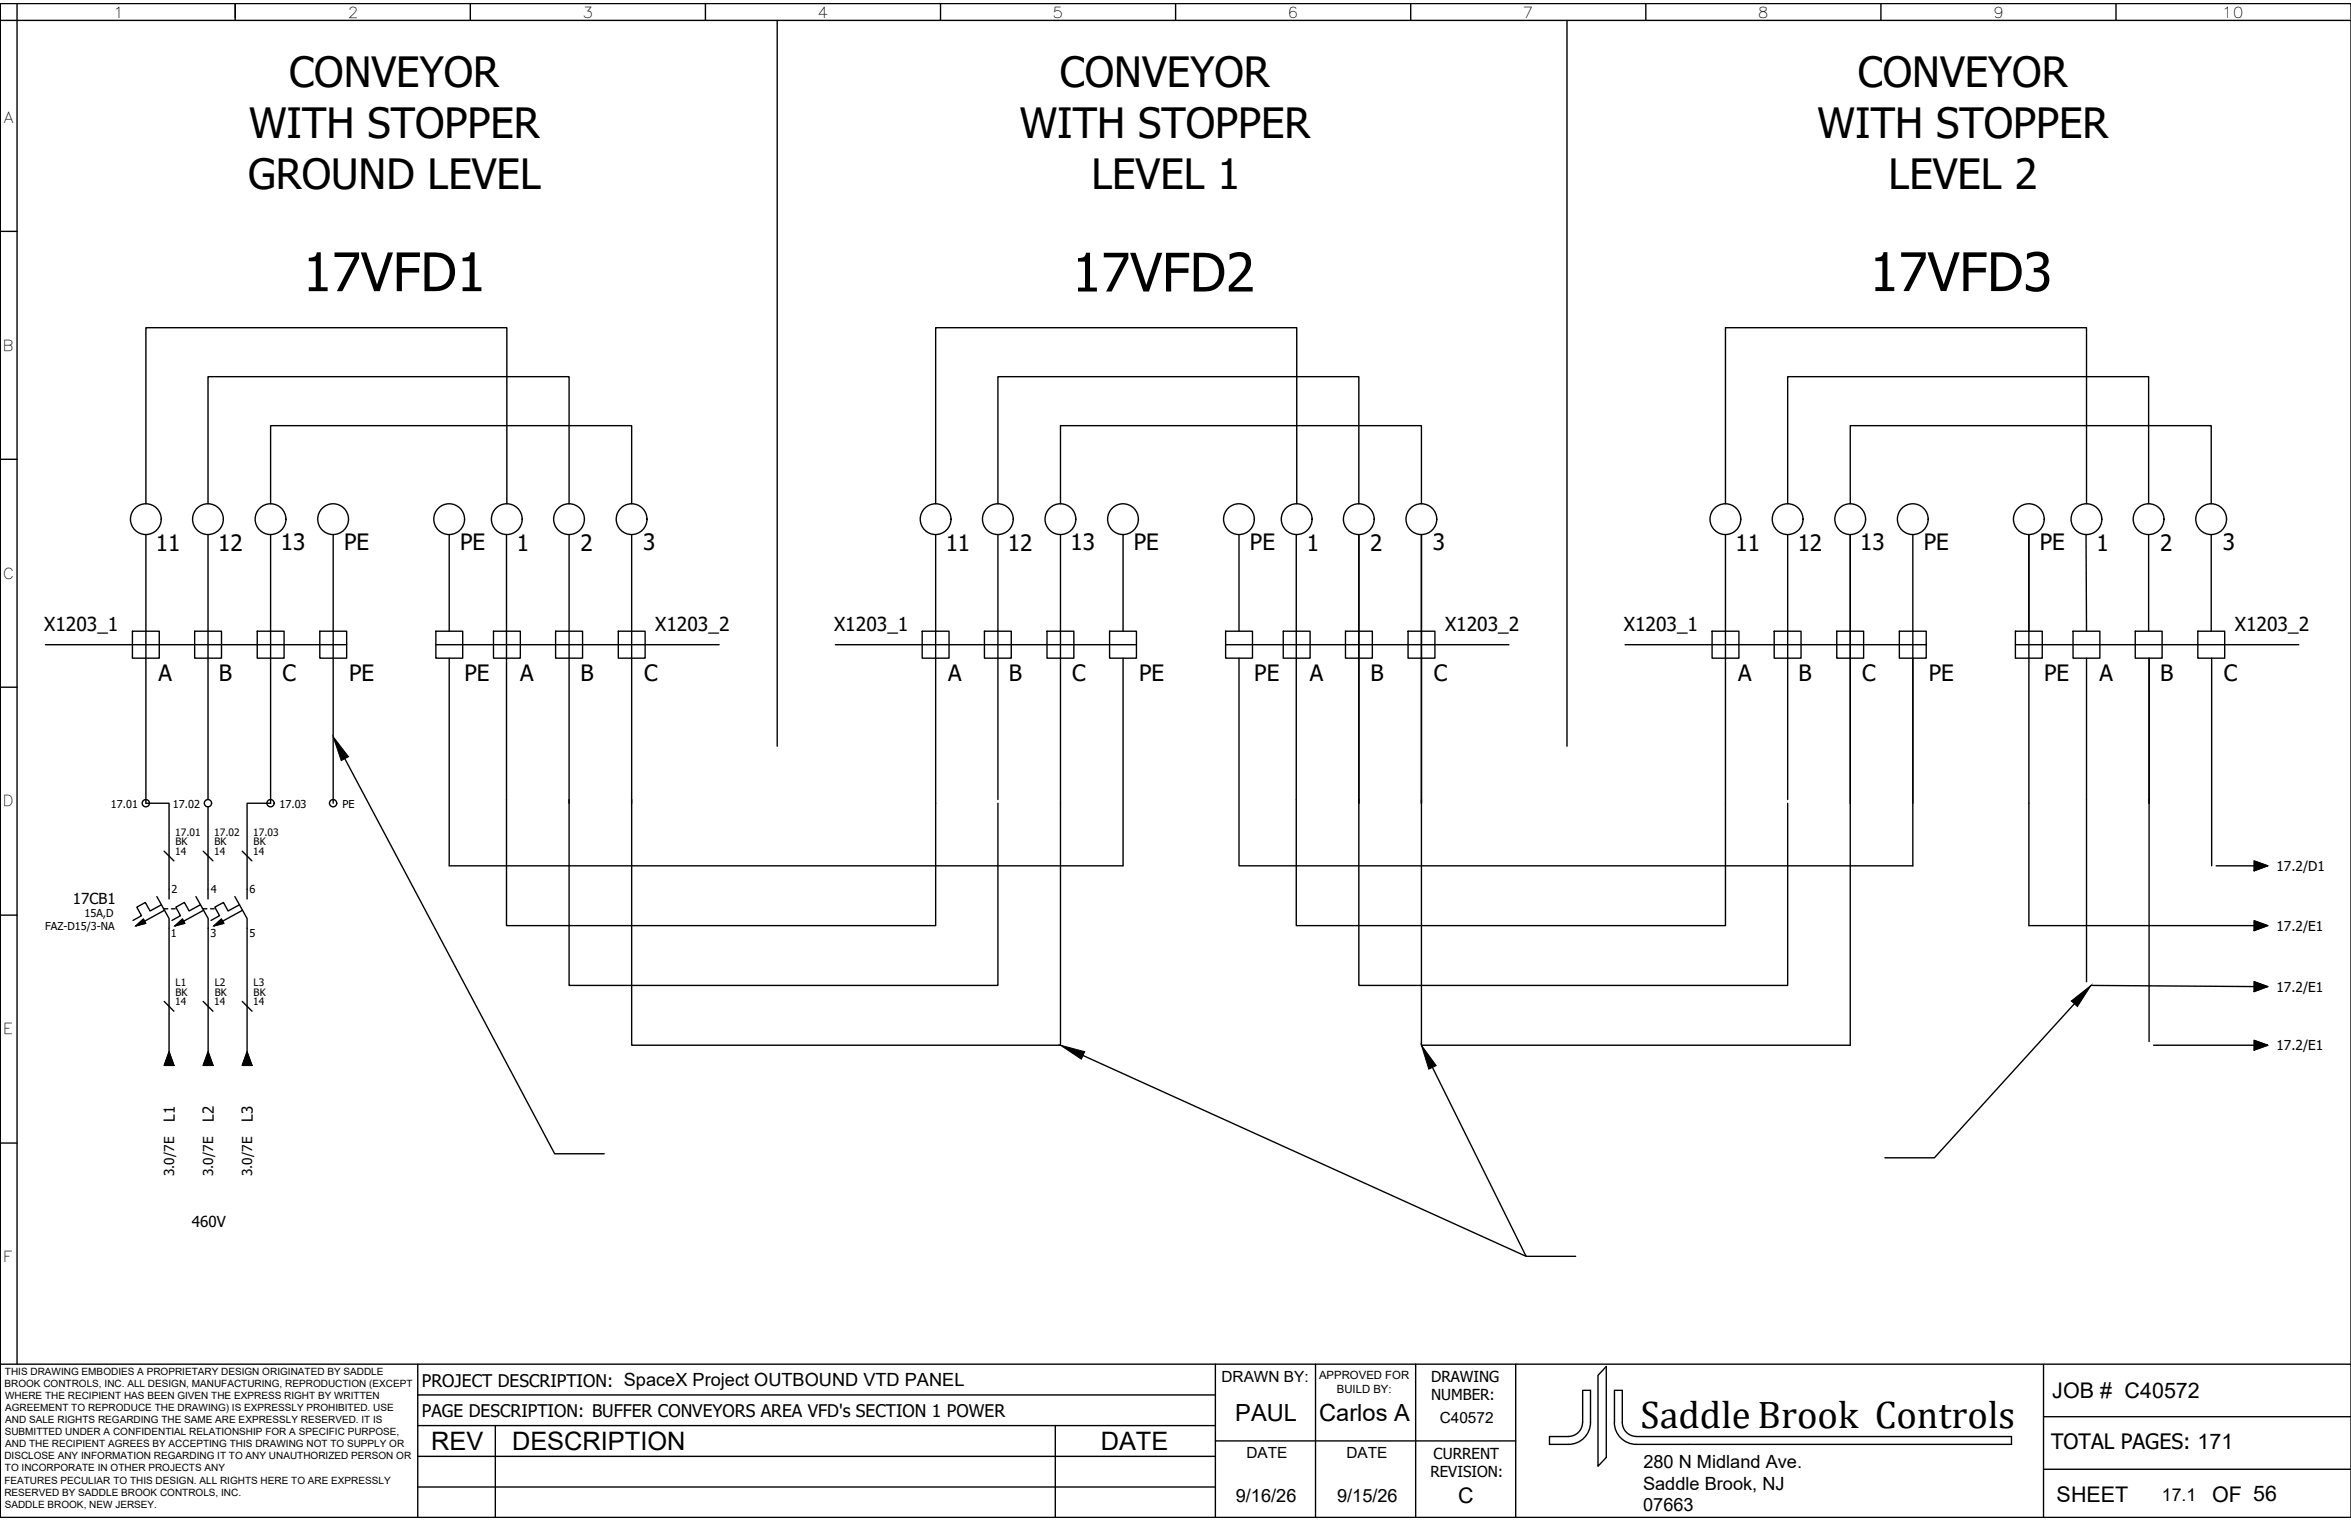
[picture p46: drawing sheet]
<svg xmlns="http://www.w3.org/2000/svg" width="432mm" height="279mm" viewBox="0 0 432 279" stroke-linecap="round" stroke-linejoin="round" font-family="sans-serif">
<defs><g id="words">
<g font-size="9.8">
<text x="55.6" y="53.5">17VFD1</text>
<text x="196.9" y="53.6">17VFD2</text>
<text x="343.4" y="53.5">17VFD3</text>
</g>
<g font-size="7.7">
<text x="53.1" y="15.9">CONVEYOR</text>
<text x="194.6" y="16">CONVEYOR</text>
<text x="341.2" y="16">CONVEYOR</text>
<text x="45.7" y="25.3">WITH STOPPER</text>
<text x="187.3" y="25.4">WITH STOPPER</text>
<text x="333.8" y="25.4">WITH STOPPER</text>
<text x="45.6" y="34.7">GROUND LEVEL</text>
<text x="200.5" y="34.7">LEVEL 1</text>
<text x="346.9" y="34.8">LEVEL 2</text>
</g>
<text font-size="7.1" x="301.3" y="262.4">Saddle Brook Controls</text>
<g font-size="4.7">
<text x="79.2" y="266.3">REV</text>
<text x="94" y="266.4">DESCRIPTION</text>
<text x="202.2" y="266.3">DATE</text>
</g>
<g font-size="4.3">
<text x="226.9" y="261.1">PAUL</text>
<text x="242.3" y="261.1">Carlos A</text>
</g>
<g font-size="4.1">
<text x="28.6" y="101.1">11</text>
<text x="40.1" y="101.2">12</text>
<text x="51.6" y="101.1">13</text>
<text x="63.2" y="101.1">PE</text>
<text x="84.5" y="101.1">PE</text>
<text x="95" y="101.1">1</text>
<text x="106.6" y="101.2">2</text>
<text x="118.1" y="101.1">3</text>
<text x="173.7" y="101.1">11</text>
<text x="185.1" y="101.2">12</text>
<text x="196.6" y="101.1">13</text>
<text x="208.3" y="101.1">PE</text>
<text x="229.6" y="101.1">PE</text>
<text x="240" y="101.1">1</text>
<text x="251.7" y="101.2">2</text>
<text x="263.2" y="101.1">3</text>
<text x="318.7" y="101.1">11</text>
<text x="330.2" y="101.2">12</text>
<text x="341.7" y="101.1">13</text>
<text x="353.3" y="101.1">PE</text>
<text x="374.6" y="101.1">PE</text>
<text x="385.1" y="101.1">1</text>
<text x="396.7" y="101.2">2</text>
<text x="408.2" y="101.1">3</text>
<text x="29.1" y="125.1">A</text>
<text x="40.2" y="125.1">B</text>
<text x="51.9" y="125.1">C</text>
<text x="64.1" y="125.1">PE</text>
<text x="85.3" y="125.1">PE</text>
<text x="95.5" y="125.1">A</text>
<text x="106.6" y="125.1">B</text>
<text x="118.3" y="125.1">C</text>
<text x="174.2" y="125.1">A</text>
<text x="185.3" y="125.1">B</text>
<text x="196.9" y="125.1">C</text>
<text x="209.2" y="125.1">PE</text>
<text x="230.4" y="125.1">PE</text>
<text x="240.6" y="125.1">A</text>
<text x="251.7" y="125.1">B</text>
<text x="263.4" y="125.1">C</text>
<text x="319.2" y="125.1">A</text>
<text x="330.3" y="125.1">B</text>
<text x="342" y="125.1">C</text>
<text x="354.3" y="125.1">PE</text>
<text x="375.4" y="125.1">PE</text>
<text x="385.6" y="125.1">A</text>
<text x="396.8" y="125.1">B</text>
<text x="408.4" y="125.1">C</text>
</g>
<g font-size="4">
<text x="376.9" y="256.8">JOB # C40572</text>
<text x="377.7" y="275.9">SHEET</text>
<text x="406.3" y="275.9">OF 56</text>
</g>
<g font-size="3.9">
<text x="376.7" y="266.3">TOTAL PAGES: 171</text>
<text x="267.8" y="276.1">C</text>
</g>
<g font-size="3.5">
<text x="8.1" y="115.9">X1203_1</text>
<text x="120.4" y="115.9">X1203_2</text>
<text x="153.2" y="115.9">X1203_1</text>
<text x="265.4" y="115.9">X1203_2</text>
<text x="298.3" y="115.9">X1203_1</text>
<text x="410.5" y="115.9">X1203_2</text>
</g>
<g font-size="3.3">
<text x="301.8" y="269.6">280 N Midland Ave.</text>
<text x="227" y="275.9">9/16/26</text>
<text x="245.6" y="275.9">9/15/26</text>
<text x="301.8" y="273.6">Saddle Brook, NJ</text>
<text x="301.8" y="277.6">07663</text>
</g>
<g font-size="3.2">
<text x="77.5" y="254.8">PROJECT DESCRIPTION: SpaceX Project OUTBOUND VTD PANEL</text>
<text x="77.5" y="260.2">PAGE DESCRIPTION: BUFFER CONVEYORS AREA VFD's SECTION 1 POWER</text>
<text x="397.1" y="275.7">17.1</text>
</g>
<g font-size="2.8">
<text x="20.8" y="3.2">1</text>
<text x="63.9" y="3.2">2</text>
<text x="107" y="3.2">3</text>
<text x="150.2" y="3.2">4</text>
<text x="193.3" y="3.2">5</text>
<text x="236.5" y="3.2">6</text>
<text x="279.7" y="3.2">7</text>
<text x="322.9" y="3.2">8</text>
<text x="366" y="3.2">9</text>
<text x="408.1" y="3.2">10</text>
<text x=".7" y="22.5">A</text>
<text x=".5" y="64.4">B</text>
<text x=".5" y="106.3">C</text>
<text x=".5" y="148.1">D</text>
<text x="13.4" y="166.1">17CB1</text>
<text x=".6" y="190">E</text>
<text x="32.1" y="206.1" transform="rotate(-90 32.1 206.1)">L1</text>
<text x="39.3" y="206.1" transform="rotate(-90 39.3 206.1)">L2</text>
<text x="46.4" y="206.1" transform="rotate(-90 46.4 206.1)">L3</text>
<text x="35.2" y="225.4">460V</text>
<text x=".6" y="231.9">F</text>
<text x="224.3" y="253.8">DRAWN BY:</text>
<text x="262.8" y="253.9">DRAWING</text>
<text x="262.8" y="257.2">NUMBER:</text>
<text x="264.4" y="261.4">C40572</text>
<text x="228.9" y="267.9">DATE</text>
<text x="247.3" y="267.9">DATE</text>
<text x="263.3" y="267.9">CURRENT</text>
<text x="262.7" y="271.4">REVISION:</text>
</g>
<g font-size="2.5">
<text x="418.1" y="160">17.2/D1</text>
<text x="418.1" y="171">17.2/E1</text>
<text x="418.1" y="182.2">17.2/E1</text>
<text x="418.1" y="192.9">17.2/E1</text>
<text x="32" y="216" transform="rotate(-90 32 216)">3.0/7E</text>
<text x="39.1" y="216" transform="rotate(-90 39.1 216)">3.0/7E</text>
<text x="46.3" y="216" transform="rotate(-90 46.3 216)">3.0/7E</text>
</g>
<g font-size="2.1">
<text x="242.3" y="253.3">APPROVED FOR</text>
<text x="245.5" y="255.8">BUILD BY:</text>
</g>
<g font-size="2">
<text x="20.4" y="148.3">17.01</text>
<text x="31.8" y="148.3">17.02</text>
<text x="51.3" y="148.3">17.03</text>
<text x="62.9" y="148.3">PE</text>
<text x="31.5" y="164">2</text>
<text x="38.7" y="164">4</text>
<text x="45.8" y="164">6</text>
<text x="8.3" y="170.9">FAZ-D15/3-NA</text>
<text x="15.5" y="168.5">15A,D</text>
<text x="31.4" y="172.2">1</text>
<text x="38.7" y="172.2">3</text>
<text x="45.8" y="172.2">5</text>
</g>
<g font-size="1.9">
<text x="32.2" y="153.5">17.01</text>
<text x="32.3" y="155.3">BK</text>
<text x="39.3" y="153.5">17.02</text>
<text x="39.4" y="155.3">BK</text>
<text x="46.5" y="153.5">17.03</text>
<text x="46.6" y="155.3">BK</text>
<text x="32.2" y="157">14</text>
<text x="39.3" y="157">14</text>
<text x="46.5" y="157">14</text>
<text x="32.2" y="184.7">14</text>
<text x="32.3" y="182.9">BK</text>
<text x="32.3" y="181.2">L1</text>
<text x="39.3" y="184.7">14</text>
<text x="39.4" y="182.9">BK</text>
<text x="39.4" y="181.2">L2</text>
<text x="46.5" y="184.7">14</text>
<text x="46.6" y="182.9">BK</text>
<text x="46.6" y="181.2">L3</text>
</g>
<g font-size="1.8">
<text x=".8" y="254.8">BROOK CONTROLS, INC. ALL DESIGN, MANUFACTURING, REPRODUCTION (EXCEPT</text>
<text x=".9" y="252.6">THIS DRAWING EMBODIES A PROPRIETARY DESIGN ORIGINATED BY SADDLE</text>
<text x=".9" y="257">WHERE THE RECIPIENT HAS BEEN GIVEN THE EXPRESS RIGHT BY WRITTEN</text>
<text x=".9" y="263.7">SUBMITTED UNDER A CONFIDENTIAL RELATIONSHIP FOR A SPECIFIC PURPOSE,</text>
<text x="1" y="259.2">AGREEMENT TO REPRODUCE THE DRAWING) IS EXPRESSLY PROHIBITED. USE</text>
<text x="1" y="261.4">AND SALE RIGHTS REGARDING THE SAME ARE EXPRESSLY RESERVED. IT IS</text>
<text x=".8" y="268.1">DISCLOSE ANY INFORMATION REGARDING IT TO ANY UNAUTHORIZED PERSON OR</text>
<text x="1" y="265.9">AND THE RECIPIENT AGREES BY ACCEPTING THIS DRAWING NOT TO SUPPLY OR</text>
<text x=".8" y="272.5">FEATURES PECULIAR TO THIS DESIGN. ALL RIGHTS HERE TO ARE EXPRESSLY</text>
<text x=".8" y="274.7">RESERVED BY SADDLE BROOK CONTROLS, INC.</text>
<text x=".9" y="270.3">TO INCORPORATE IN OTHER PROJECTS ANY</text>
<text x=".9" y="276.9">SADDLE BROOK, NEW JERSEY.</text>
</g>
</g></defs>
<!-- layer: WIRES -->
<path d="M0 .7v278.1" fill="none" stroke="#000" stroke-width=".25"/>
<!-- layer: 0 -->
<g fill="none" stroke="#000" stroke-width=".25">
<path d="M0 .7h431.8v278.1h-431.8zM0 3.7h431.8M3.1 .7v249.9M43.2 .7v3M86.4 .7v3M129.6 .7v3M142.7 3.7v133.4M172.7 .7v3M215.9 .7v3M259.1 .7v3M287.8 3.7v133.4M302.3 .7v3"/>
<path d="M345.5 .7v3M388.6 .7v3M0 42.5h3.1M0 84.4h3.1M26.8 98.2v49.4h4.3v17.5M26.8 92.5v-32.3h66.3v32.3M38.2 92.5v-23.3h66.3v23.3M38.2 98.2v48.7M49.7 98.2v49.4h-4.3v17.5M49.7 92.5v-14.3h66.3v14.3M61.2 98.2v49.4M82.5 98.2v17.8"/>
<path d="M93 98.2v71.8h78.9v-71.8M104.5 98.2v49.4M116 98.2v49.4M171.9 92.5v-32.3h66.3v32.3M183.3 92.5v-23.3h66.3v23.3M183.3 98.2v48.7M194.8 92.5v-14.3h66.3v14.3M194.8 98.2v93.8h-78.8v-45.1M206.3 98.2v17.8M227.6 98.2v17.8M238.1 98.2v71.8h78.8v-71.8M249.6 98.2v49.4"/>
<path d="M261.1 98.2v49.4M316.9 92.5v-32.3h66.3v32.3M328.3 92.5v-23.3h66.3v23.3M328.3 98.2v48.7M339.8 92.5v-14.3h66.3v14.3M339.8 98.2v93.8h-78.7v-45.1M351.3 98.2v60.8h-123.7v-38.1M372.6 98.2v71.8h41.4M383.1 98.2l.1 17.8M394.6 98.2v17.8M406.1 98.2v17.8M8.3 118.4h55.4"/>
<path d="M24.3 116h5v4.9h-5zM35.8 116h4.9v4.9h-4.9zM47.2 116h5v4.9h-5zM58.7 116h5v4.9h-5zM80.1 116h4.9v4.9h-4.9zM80.1 118.4h52M90.6 116h5v4.9h-5zM102 116h5v4.9h-5zM113.6 116h4.9v4.9h-4.9zM153.4 118.4h55.3M169.4 116h4.9v4.9h-4.9zM180.8 116h4.9v4.9h-4.9z"/>
<path d="M192.3 116h4.9v4.9h-4.9zM203.8 116h4.9v4.9h-4.9zM225.1 116h4.9v4.9h-4.9zM225.1 118.4h52M235.7 116h4.9v4.9h-4.9zM247.1 116h5v4.9h-5zM258.6 116h4.9v4.9h-4.9zM298.5 118.4h55.3M314.5 116h4.9v4.9h-4.9zM325.9 116h4.9v4.9h-4.9zM337.4 116h4.9v4.9h-4.9zM348.8 116h5v4.9h-5z"/>
<path d="M370.2 116h4.9v4.9h-4.9zM370.2 118.4h52M380.7 116h5v4.9h-5zM392.2 116h4.9v4.9h-4.9zM403.7 116h4.9v4.9h-4.9zM0 126.2h3.1M63.3 139.4l38.6 72.5h9.1M82.5 120.9v38.1h123.8v-38.1M383.2 120.9v59.4M394.7 120.9v70.4M406.2 120.9v38.1M30.1 156.4l1.8 1.7"/>
<path d="M37.3 156.4l1.8 1.7M38.2 148.2v16.9M44.5 156.4l1.8 1.7M104.5 146.9v34.1h78.8v-33.4M249.6 146.9v34.1h78.7v-33.4M407 159h7M414 158.2l2.5 .8-2.5 1zM0 168.1h3.1M25 170.1l1.3-1.3 .5 .8zM28.8 164.7l2.3 4v24.5M29.7 166.2l-2.1 1.1-.9-1.5-1.6 .8 .9 1.6-1.6 .9M30.1 166.9h.7"/>
<path d="M30.2 167.2l-3.7 2M31.5 166.9h.7M32.2 170.1l1.3-1.3 .4 .8zM36 164.7l2.2 4v24.5M36.8 166.2l-2.1 1.1-.8-1.5-1.6 .8 .8 1.6-1.5 .9M37.3 166.9h.7M37.4 167.2l-3.7 2M38.7 166.9h.6M39.3 170.1l1.4-1.3 .4 .8zM43.1 164.7l2.3 4v24.5M44 166.2l-2.1 1.1-.9-1.5-1.5 .8 .8 1.6-1.5 .9M44.5 167.2l-3.6 2"/>
<path d="M414 169.1l2.5 .9-2.5 .9zM30.2 184l1.7 1.8M31.1 193.2l.8 2.5h-1.7zM37.3 184l1.8 1.8M38.2 193.2l.9 2.5h-1.8zM44.5 184l1.8 1.8M45.4 193.2l.9 2.5h-1.8zM198.9 193.9l81.4 36.9M263.1 196.1l17.2 34.7h9.1M381 184.4l-25.7 28.3h-9.1M384 181l30 .2M395.5 192h18.5"/>
<path d="M414 180.3l2.5 .9-2.5 .9zM414 191.1l2.5 .9-2.5 .9zM0 210h3.1M0 250.6h431.8M76.7 250.6v28.2M76.7 256.2h146.5M223.2 250.6v28.2M241.6 250.6v28.2M260 250.6v28.2M278.4 250.6v28.2M295 251v16.7l-1.5 1.6v-16.7zM375.3 250.8v28"/>
<path d="M76.7 273.2h146.5M76.7 267.5h146.5M76.7 261.9h146.5M91 261.9v16.9M193.8 261.9v16.9M223.2 264.7h55.2M290.7 261.3a2.57 2.57 0 0 1-2.6 2.6h-3.5M290.7 261.3v-5.9h1.4v5.9a4 4 0 0 1-4 4h-3.5v-1.4M296.5 261.3a4 4 0 0 0 4 4h68.9v-1.4h-68.9a2.61 2.61 0 0 1-2.5-2.6v-5.9h-1.5v5.9M375.3 269.9h56.5M375.3 260.2h56.5"/>
<circle cx="26.8" cy="95.4" r="2.83"/>
<circle cx="38.2" cy="95.4" r="2.83"/>
<circle cx="49.7" cy="95.4" r="2.83"/>
<circle cx="61.2" cy="95.4" r="2.83"/>
<circle cx="82.5" cy="95.4" r="2.83"/>
<circle cx="93.1" cy="95.4" r="2.83"/>
<circle cx="104.5" cy="95.4" r="2.83"/>
<circle cx="116" cy="95.4" r="2.83"/>
<circle cx="171.8" cy="95.4" r="2.83"/>
<circle cx="183.3" cy="95.4" r="2.83"/>
<circle cx="194.8" cy="95.4" r="2.83"/>
<circle cx="206.3" cy="95.4" r="2.83"/>
<circle cx="227.6" cy="95.4" r="2.83"/>
<circle cx="238.2" cy="95.4" r="2.83"/>
<circle cx="249.6" cy="95.4" r="2.83"/>
<circle cx="261.1" cy="95.4" r="2.83"/>
<circle cx="316.9" cy="95.4" r="2.83"/>
<circle cx="328.3" cy="95.4" r="2.83"/>
<circle cx="339.8" cy="95.4" r="2.83"/>
<circle cx="351.3" cy="95.4" r="2.83"/>
<circle cx="372.6" cy="95.4" r="2.83"/>
<circle cx="383.2" cy="95.4" r="2.83"/>
<circle cx="394.6" cy="95.4" r="2.83"/>
<circle cx="406.1" cy="95.4" r="2.83"/>
<circle cx="26.8" cy="147.5" r=".67"/>
<circle cx="38.2" cy="147.5" r=".67"/>
<circle cx="49.7" cy="147.5" r=".67"/>
<circle cx="61.2" cy="147.5" r=".67"/>
</g>
<g fill="#000" stroke="#000" stroke-width=".18">
<path d="M61.2 135.3l2.8 3.7-1.3 .7zM414 158.2l2.5 .8-2.5 1zM25 170.1l1.3-1.3 .5 .8zM32.2 170.1l1.3-1.3 .4 .8zM39.3 170.1l1.4-1.3 .4 .8zM414 169.1l2.5 .9-2.5 .9zM31.1 193.2l.8 2.5h-1.7zM38.2 193.2l.9 2.5h-1.8zM45.4 193.2l.9 2.5h-1.8zM194.8 192l4.4 1.2-.6 1.4zM261.1 192l2.7 3.7-1.4 .7zM380.4 183.9l3.6-2.9-2.4 3.9z"/>
<path d="M414 180.3l2.5 .9-2.5 .9zM414 191.1l2.5 .9-2.5 .9z"/>
</g>
<use href="#words"/>
</svg>
